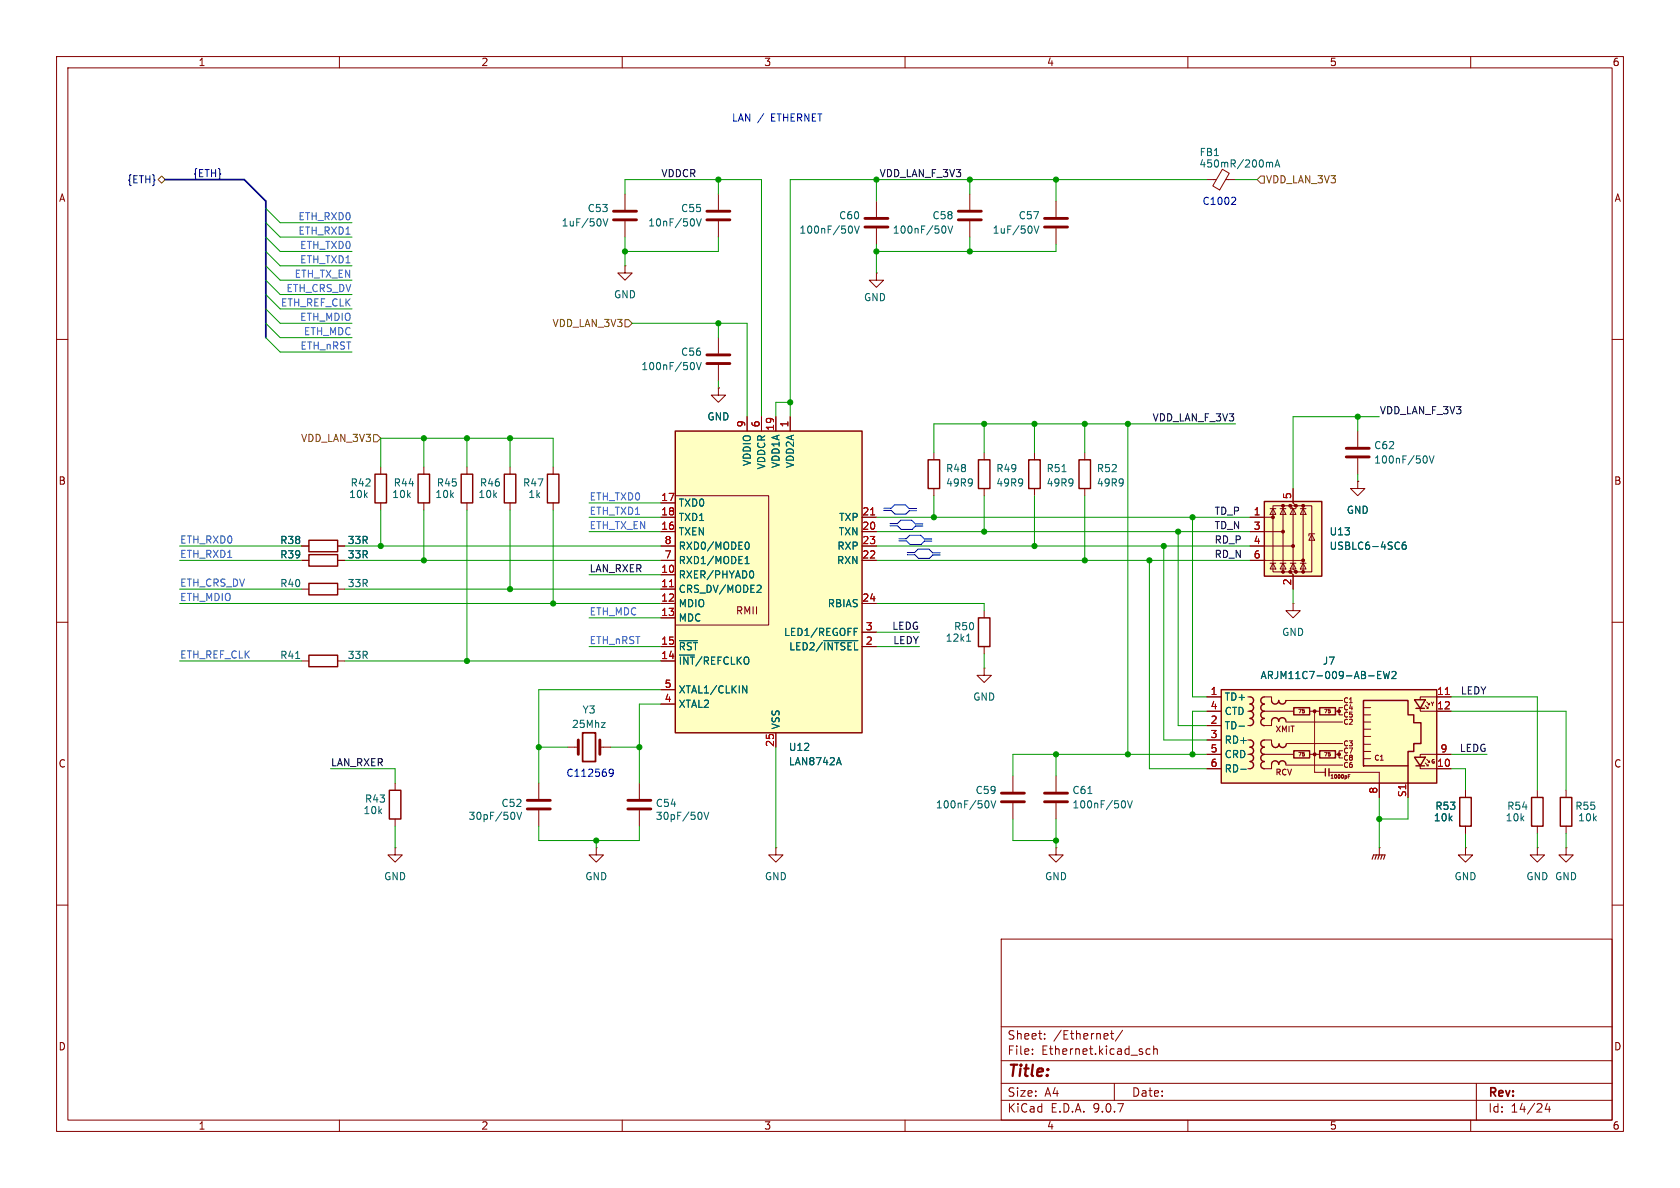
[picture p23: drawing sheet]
<svg xmlns="http://www.w3.org/2000/svg" width="297mm" height="210mm" viewBox="0 0 297 210" stroke-linecap="round" stroke-linejoin="round" font-family="sans-serif">
<defs><g id="words">
<text font-size="2.8" fill="#840000" x="178" y="190.9">Title:</text>
<g font-size="2.1" fill="#840000">
<text x="178" y="184">Sheet:</text>
<text x="186.2" y="184">/Ethernet/</text>
<text x="178" y="186.7">File:</text>
<text x="184.1" y="186.7">Ethernet.kicad_sch</text>
<text x="178" y="196.9">KiCad</text>
<text x="178" y="194.1">Size:</text>
<text x="184.7" y="194.1">A4</text>
<text x="185.7" y="196.9">E.D.A.</text>
<text x="193.3" y="196.9">9.0.7</text>
<text x="200" y="194.1">Date:</text>
<text x="263" y="194.3">Rev:</text>
<text x="263" y="196.9">Id:</text>
<text x="267.1" y="196.9">14/24</text>
</g>
<g font-size="1.8" fill="#840000">
<text x="35" y="11.9">1</text>
<text x="85" y="11.9">2</text>
<text x="135" y="11.9">3</text>
<text x="185" y="11.9">4</text>
<text x="235" y="11.9">5</text>
<text x="285" y="11.9">6</text>
<text x="10.3" y="35.9">A</text>
<text x="285.3" y="35.9">A</text>
<text x="10.3" y="85.9">B</text>
<text x="285.3" y="85.9">B</text>
<text x="130" y="108.8">RMII</text>
<text x="10.3" y="135.9">C</text>
<text x="285.3" y="135.9">C</text>
<text x="10.3" y="185.9">D</text>
<text x="285.3" y="185.9">D</text>
<text x="35" y="199.9">1</text>
<text x="85" y="199.9">2</text>
<text x="135" y="199.9">3</text>
<text x="185" y="199.9">4</text>
<text x="235" y="199.9">5</text>
<text x="285" y="199.9">6</text>
</g>
<g font-size="1.8" fill="#0000c2">
<text x="129.3" y="21.7">LAN /</text>
<text x="136.4" y="21.7">ETHERNET</text>
<text x="212.5" y="36.4">C1002</text>
<text x="100" y="137.5">C112569</text>
</g>
<g font-size="1.8" fill="#006464">
<text x="211.9" y="29.8">450mR/200mA</text>
<text x="212" y="27.8">FB1</text>
<text x="99.2" y="40.2">1uF/50V</text>
<text x="103.8" y="37.7">C53</text>
<text x="114.5" y="40.2">10nF/50V</text>
<text x="120.3" y="37.7">C55</text>
<text x="141.2" y="41.5">100nF/50V</text>
<text x="148.2" y="39">C60</text>
<text x="157.7" y="41.5">100nF/50V</text>
<text x="164.8" y="39">C58</text>
<text x="175.4" y="41.5">1uF/50V</text>
<text x="180" y="39">C57</text>
<text x="108.5" y="52.9">GND</text>
<text x="152.6" y="53.4">GND</text>
<text x="113.3" y="65.6">100nF/50V</text>
<text x="120.3" y="63.1">C56</text>
<text x="125" y="74.5">GND</text>
<text x="132.9" y="82.5" transform="rotate(-90 132.9 82.5)">VDDIO</text>
<text x="135.5" y="83.1" transform="rotate(-90 135.5 83.1)">VDDCR</text>
<text x="138" y="82.8" transform="rotate(-90 138 82.8)">VDD1A</text>
<text x="140.6" y="82.8" transform="rotate(-90 140.6 82.8)">VDD2A</text>
<text x="167.1" y="83.7">R48</text>
<text x="176" y="83.7">R49</text>
<text x="184.9" y="83.7">R51</text>
<text x="193.8" y="83.7">R52</text>
<text x="242.8" y="79.6">C62</text>
<text x="242.8" y="82.1">100nF/50V</text>
<text x="61.6" y="88.2">10k</text>
<text x="61.9" y="86.2">R42</text>
<text x="69.2" y="88.2">10k</text>
<text x="69.5" y="86.2">R44</text>
<text x="76.9" y="88.2">10k</text>
<text x="77.1" y="86.2">R45</text>
<text x="84.5" y="88.2">10k</text>
<text x="84.7" y="86.2">R46</text>
<text x="92.4" y="86.2">R47</text>
<text x="93.3" y="88.2">1k</text>
<text x="119.9" y="89.8">TXD0</text>
<text x="167.1" y="86.2">49R9</text>
<text x="176" y="86.2">49R9</text>
<text x="184.9" y="86.2">49R9</text>
<text x="193.8" y="86.2">49R9</text>
<text x="119.9" y="92.3">TXD1</text>
<text x="119.9" y="94.8">TXEN</text>
<text x="148.2" y="94.8">TXN</text>
<text x="148.2" y="92.3">TXP</text>
<text x="235" y="94.8">U13</text>
<text x="238" y="91">GND</text>
<text x="49.4" y="98.9">R39</text>
<text x="49.4" y="96.4">R38</text>
<text x="61.4" y="98.9">33R</text>
<text x="61.4" y="96.4">33R</text>
<text x="119.9" y="97.4">RXD0/MODE0</text>
<text x="119.9" y="99.9">RXD1/MODE1</text>
<text x="147.9" y="99.9">RXN</text>
<text x="147.9" y="97.4">RXP</text>
<text x="235" y="97.4">USBLC6-4SC6</text>
<text x="49.4" y="104">R40</text>
<text x="61.4" y="104">33R</text>
<text x="119.9" y="102.5">RXER/PHYAD0</text>
<text x="119.9" y="105">CRS_DV/MODE2</text>
<text x="119.9" y="107.5">MDIO</text>
<text x="146.2" y="107.5">RBIAS</text>
<text x="119.9" y="110.1">MDC</text>
<text x="138.5" y="112.6">LED1/REGOFF</text>
<text x="167.1" y="113.6">12k1</text>
<text x="168.6" y="111.6">R50</text>
<text x="226.6" y="112.6">GND</text>
<text x="49.4" y="116.7">R41</text>
<text x="61.4" y="116.7">33R</text>
<text x="119.9" y="115.2">~{RST}</text>
<text x="119.9" y="117.7">~{INT}/REFCLKO</text>
<text x="139.4" y="115.2">LED2/~{INTSEL}</text>
<text x="233.8" y="117.7">J7</text>
<text x="119.9" y="122.8">XTAL1/CLKIN</text>
<text x="119.9" y="125.3">XTAL2</text>
<text x="172" y="124.1">GND</text>
<text x="216.4" y="124.1">TD+</text>
<text x="222.8" y="120.2">ARJM11C7-009-AB-EW2</text>
<text x="101" y="128.9">25Mhz</text>
<text x="102.9" y="126.3">Y3</text>
<text x="138" y="129" transform="rotate(-90 138 129)">VSS</text>
<text x="216.4" y="126.6">CTD</text>
<text x="216.4" y="129.1">TD-</text>
<text x="216.4" y="131.7">RD+</text>
<text x="139.4" y="132.9">U12</text>
<text x="139.4" y="135.5">LAN8742A</text>
<text x="216.4" y="134.2">CRD</text>
<text x="216.4" y="136.8">RD-</text>
<text x="64.4" y="142.1">R43</text>
<text x="88.6" y="142.8">C52</text>
<text x="115.8" y="142.8">C54</text>
<text x="165.4" y="143.1">100nF/50V</text>
<text x="172.4" y="140.6">C59</text>
<text x="189.5" y="140.6">C61</text>
<text x="189.5" y="143.1">100nF/50V</text>
<text x="253.7" y="143.4">R53</text>
<text x="266.4" y="143.4">R54</text>
<text x="278.4" y="143.4">R55</text>
<text x="64.2" y="144.1">10k</text>
<text x="82.7" y="145.1">30pF/50V</text>
<text x="115.8" y="145.1">30pF/50V</text>
<text x="253.4" y="145.4">10k</text>
<text x="266.1" y="145.4">10k</text>
<text x="278.9" y="145.4">10k</text>
<text x="67.8" y="155.8">GND</text>
<text x="103.4" y="155.8">GND</text>
<text x="135.1" y="155.8">GND</text>
<text x="184.7" y="155.8">GND</text>
<text x="257" y="155.8">GND</text>
<text x="269.7" y="155.8">GND GND</text>
</g>
<g font-size="1.8" fill="#000084">
<text x="22.4" y="32.6">{ETH}</text>
<text x="34" y="31.4">{ETH}</text>
</g>
<g font-size="1.8" fill="#0f0f0f">
<text x="116.8" y="31.4">VDDCR</text>
<text x="155.4" y="31.4">VDD_LAN_F_3V3</text>
<text x="203.7" y="74.6">VDD_LAN_F_3V3</text>
<text x="243.8" y="73.3">VDD_LAN_F_3V3</text>
<text x="214.6" y="93.6">TD_N</text>
<text x="214.6" y="91.1">TD_P</text>
<text x="104.1" y="101.3">LAN_RXER</text>
<text x="214.6" y="98.7">RD_N</text>
<text x="214.6" y="96.2">RD_P</text>
<text x="157.6" y="111.4">LEDG</text>
<text x="157.8" y="114">LEDY</text>
<text x="258.2" y="122.8">LEDY</text>
<text x="58.4" y="135.5">LAN_RXER</text>
<text x="258" y="133">LEDG</text>
</g>
<g font-size="1.8" fill="#725600">
<text x="223.7" y="32.6">VDD_LAN_3V3</text>
<text x="97.6" y="58">VDD_LAN_3V3</text>
<text x="53.1" y="78.3">VDD_LAN_3V3</text>
</g>
<g font-size="1.8" fill="#2753c4">
<text x="52.7" y="39">ETH_RXD0</text>
<text x="52.7" y="41.6">ETH_RXD1</text>
<text x="53" y="44.1">ETH_TXD0</text>
<text x="53" y="46.6">ETH_TXD1</text>
<text x="50.5" y="51.7">ETH_CRS_DV</text>
<text x="52" y="49.2">ETH_TX_EN</text>
<text x="49.6" y="54.3">ETH_REF_CLK</text>
<text x="53" y="56.8">ETH_MDIO</text>
<text x="53.6" y="59.3">ETH_MDC</text>
<text x="53" y="61.9">ETH_nRST</text>
<text x="104.1" y="88.6">ETH_TXD0</text>
<text x="104.1" y="91.1">ETH_TXD1</text>
<text x="104.1" y="93.6">ETH_TX_EN</text>
<text x="31.7" y="98.7">ETH_RXD1</text>
<text x="31.7" y="96.2">ETH_RXD0</text>
<text x="31.7" y="106.3">ETH_MDIO</text>
<text x="31.7" y="103.8">ETH_CRS_DV</text>
<text x="104.1" y="114">ETH_nRST</text>
<text x="104.1" y="108.9">ETH_MDC</text>
<text x="31.7" y="116.5">ETH_REF_CLK</text>
</g>
<g font-size="1.8" fill="#a90000">
<text x="131.8" y="75.6" transform="rotate(-90 131.8 75.6)">9</text>
<text x="134.4" y="75.6" transform="rotate(-90 134.4 75.6)">6</text>
<text x="136.9" y="76.2" transform="rotate(-90 136.9 76.2)">19</text>
<text x="139.4" y="75.6" transform="rotate(-90 139.4 75.6)">1</text>
<text x="116.8" y="88.6">17</text>
<text x="228.3" y="88.3" transform="rotate(-90 228.3 88.3)">5</text>
<text x="116.8" y="91.2">18</text>
<text x="116.8" y="93.7">16</text>
<text x="152.4" y="91.2">21</text>
<text x="152.4" y="93.7">20</text>
<text x="221.5" y="91.2">1</text>
<text x="221.5" y="93.7">3</text>
<text x="116.8" y="101.3">10</text>
<text x="117.4" y="96.3">8</text>
<text x="117.4" y="98.8">7</text>
<text x="152.4" y="96.3">23</text>
<text x="152.4" y="98.8">22</text>
<text x="221.5" y="96.3">4</text>
<text x="221.5" y="98.8">6</text>
<text x="116.8" y="103.9">11</text>
<text x="116.8" y="106.4">12</text>
<text x="152.4" y="106.4">24</text>
<text x="228.3" y="103.6" transform="rotate(-90 228.3 103.6)">2</text>
<text x="116.8" y="109">13</text>
<text x="153" y="111.5">3</text>
<text x="116.8" y="114">15</text>
<text x="116.8" y="116.6">14</text>
<text x="153" y="114">2</text>
<text x="117.4" y="121.7">5</text>
<text x="117.4" y="124.2">4</text>
<text x="213.9" y="122.9">1</text>
<text x="213.9" y="125.5">4</text>
<text x="254" y="122.9">11</text>
<text x="254" y="125.5">12</text>
<text x="213.9" y="128">2</text>
<text x="213.9" y="130.6">3</text>
<text x="136.9" y="132.1" transform="rotate(-90 136.9 132.1)">25</text>
<text x="213.9" y="133.1">5</text>
<text x="213.9" y="135.6">6</text>
<text x="254" y="135.6">10</text>
<text x="254.6" y="133.1">9</text>
<text x="243.6" y="140.4" transform="rotate(-90 243.6 140.4)">8</text>
<text x="248.7" y="141" transform="rotate(-90 248.7 141)">S1</text>
</g>
<g font-size="1.4" fill="#840000">
<text x="225.4" y="129.6">XMIT</text>
<text x="225.4" y="137.3">RCV</text>
</g>
<g font-size="1.2" fill="#840000">
<text x="237.4" y="124.5">C1</text>
<text x="237.4" y="125.8">C4</text>
<text x="237.4" y="127">C5</text>
<text x="237.4" y="128.3">C2</text>
<text x="237.4" y="132.1">C3</text>
<text x="237.4" y="133.4">C7</text>
<text x="237.4" y="134.7">C8</text>
<text x="237.4" y="135.9">C6</text>
<text x="242.8" y="134.7">C1</text>
</g>
<g font-size=".9" fill="#840000">
<text x="252.8" y="125">Y</text>
<text x="229.4" y="126.3">75</text>
<text x="233.9" y="126.3">75</text>
<text x="229.4" y="133.9">75</text>
<text x="233.9" y="133.9">75</text>
<text x="235" y="137.8">1000pF</text>
<text x="252.9" y="135.2">G</text>
</g>
</g></defs>
<g fill="none" stroke="#840000" stroke-width=".18">
<path d="M10 10h277v190h-277zM12 12h273v186h-273zM60 10v2M110 10v2M160 10v2M210 10v2M260 10v2M154.9 35.6v2.8M154.9 48.3v1.2h-1.2l1.2 1.3 1.3-1.3h-1.3M154.9 48.3h.1M154.9 40.4v2.8M10 60h2"/>
<path d="M285 60h2M53.3 99.1h1.3M59.7 99.1h1.3M90.2 82.6v1.2M90.2 88.9v1.3M240 85.1v1.3h-1.2l1.2 1.2 1.3-1.2h-1.3M240 85.1h.1M10 110h2M285 110h2M95.2 138.4v2.8M100.3 132.1h1.9M106 132.1h1.9"/>
<path d="M69.8 149.9v1.2h-1.2l1.2 1.3 1.3-1.3h-1.3M69.8 149.9h.1M95.2 143.3v2.8M105.4 149.9v1.2h-1.3l1.3 1.3 1.3-1.3h-1.3M105.4 149.9h.1M10 160h2M177 166h108v32h-108zM285 160h2M60 198v2M110 198v2M160 198v2M177 194.5h108"/>
<path d="M177 191.5h108M177 187.5h108M177 181.5h108M182.5 186.3v.1M182.5 185.5v.1M184.7 183.6v.1M184.7 182.8v.1M196.3 182.7h.6M196.5 182.2v1.3l.4 .2M197 191.5v3M198.5 182.1l-1.3 2M203.3 185.5l-.4-.1-.3 .3v.4l.1 .2h.6"/>
<path d="M204 185.5l.2-.1 .3 .1 .1 .9M204 184.9v1.5M210 198v2M260 198v2M261 191.5v6.5M273.5 195l-.3 1.1h.9M273.9 195.6v1"/>
</g>
<path d="M152.9 38.6h4.1M152.9 40.1h4.1M102.2 130.8v2.6M106 130.8v2.6M93.2 141.5h4.1M93.2 143h4.1" fill="none" stroke="#840000" stroke-width=".51"/>
<path d="M103 129.5h2.3v5.1h-2.3z" fill="none" stroke="#840000" stroke-width=".3"/>
<path d="M150.4 39.9a.79 .79 0 0 1 0 1.3M151.1 39.9l.4 1.3 .4-1.3M106.3 127.7h.7l-.7 .9h.7M91 143.8v.8M91.4 143.6l.4 1.3 .4-1.3" fill="none" stroke="#006464" stroke-width=".18"/>
<path d="M54.6 98h5.1v2.1h-5.1zM89.2 83.8h2v5.1h-2z" fill="none" stroke="#840000" stroke-width=".25"/>
<path d="M223.5 88.6h10.2v13.3h-10.2z" fill="#ffffc2"/>
<g fill="#840000" stroke="#840000" stroke-width=".18">
<circle cx="225" cy="91.4" r=".25"/>
<circle cx="226.8" cy="89.4" r=".25"/>
<circle cx="226.8" cy="94" r=".25"/>
<circle cx="226.8" cy="101.1" r=".25"/>
<circle cx="228.1" cy="89.4" r=".25"/>
<circle cx="228.1" cy="101.1" r=".25"/>
<circle cx="228.6" cy="96.5" r=".25"/>
<circle cx="229.1" cy="89.4" r=".25"/>
<circle cx="229.1" cy="101.1" r=".25"/>
<circle cx="230.4" cy="89.4" r=".25"/>
<circle cx="230.4" cy="99.1" r=".25"/>
<circle cx="230.4" cy="101.1" r=".25"/>
</g>
<g fill="none" stroke="#840000" stroke-width=".18">
<path d="M110.5 34.3v2.8M110.5 39.1v2.8M127 34.3v2.8M127 39.1v2.8M171.4 34.3v2.8M171.4 39.1v2.8M186.7 35.6v2.8M213.4 31.8h1.6M216.1 29.9l1.2 .7-1.7 3-1.2-.7zM216.7 31.8h1.7M110.5 47v1.3h-1.3l1.3 1.2 1.3-1.2h-1.3M110.5 47h.1"/>
<path d="M127 59.7v2.8M186.7 40.4v2.8M127 68.6v1.3h-1.3l1.3 1.2 1.3-1.2h-1.3M127 68.6h.1M127 64.5v2.8M240 76.2v2.8M53.3 96.5h1.3M59.7 96.5h1.3M67.3 82.6v1.2M67.3 88.9v1.3M74.9 82.6v1.2M74.9 88.9v1.3"/>
<path d="M82.5 82.6v1.2M82.5 88.9v1.3M97.8 82.6v1.2M97.8 88.9v1.3M165.1 80v1.3M165.1 86.4v1.2M182.9 80v1.3M182.9 86.4v1.2M191.8 80v1.3M191.8 86.4v1.2M221 91.4h4M221 94h5.8"/>
<path d="M221 96.5h7.6M221 99.1h9.4M224.5 99.6h1.1M224.5 89.9h1.1M225 89.9l.6 1h-1.1zM225 99.6l.6 1h-1.1zM226.3 99.6h1M226.3 89.9h1M226.8 89.9l.5 1h-1zM226.8 99.6l.5 1h-1zM226.8 89.4h-1.8v11.7h1.8M228.1 89.4h2.3v11.7h-1.3"/>
<path d="M228.1 89.4h-1.3v11.7h1.3l.5 .5v2.5M228.1 89.4l.5 .5v10.7l.5 .5M228.1 99.6h1M228.1 89.9h1M228.6 89.9l.5 1h-1zM228.6 99.6l.5 1h-1zM228.6 86.4v2.5l.5 .5M229.9 99.6h1M229.9 89.9h1M230.4 99.6l.5 1h-1zM230.4 89.4h1.5v11.7h-1.5M230.4 89.9l.5 1h-1z"/>
<path d="M231.9 94.5l.5 1h-1zM232.4 94.4h-1v.3M240 81v2.8M53.3 104.1h1.3M59.7 104.1h1.3M174 118.1v1.3h-1.3l1.3 1.3 1.3-1.3h-1.3M174 118.1h.1M174 108v1.2M174 114.3v1.3M228.1 101.1h1M69.8 138.4v1.3M113 138.4v2.8"/>
<path d="M179.1 137.2v2.8M186.7 137.2v2.8M271.8 139.7v1.3M69.8 144.8v1.3M113 143.3v2.8M137.2 149.9v1.2h-1.3l1.3 1.3 1.2-1.3h-1.2M137.2 149.9h.1M179.1 142v2.8M186.7 149.9v1.2h-1.3l1.3 1.3 1.3-1.3h-1.3M186.7 149.9h.1M186.7 142v2.8M271.8 146.1v1.2"/>
</g>
<g fill="none" stroke="#840000" stroke-width=".25">
<path d="M54.6 95.5h5.1v2h-5.1zM66.3 83.8h2v5.1h-2zM73.9 83.8h2v5.1h-2zM81.5 83.8h2.1v5.1h-2.1zM96.8 83.8h2v5.1h-2zM164.1 81.3h2v5.1h-2zM181.9 81.3h2v5.1h-2zM190.8 81.3h2v5.1h-2zM223.5 88.6h10.2v13.3h-10.2zM54.6 103.1h5.1v2.1h-5.1zM173 109.2h2v5.1h-2zM68.8 139.7h2.1v5.1h-2.1z"/>
<path d="M270.8 141h2v5.1h-2z"/>
</g>
<g fill="none" stroke="#006464" stroke-width=".18">
<path d="M106.6 38.7l.4 1.2 .5-1.2M122.7 38.9v.8M123.1 38.7l.5 1.2 .4-1.2M166.9 39.9a.79 .79 0 0 1 0 1.3M167.6 39.9l.4 1.3 .4-1.3M182.8 39.9l.4 1.3 .5-1.3M224.3 28.7l.1 .2M224.4 28.9v.6M224.4 28.9l.2-.2h.3l.1 .8M225.4 29.5l.4-1.2 .4 1.2M225.5 29.2h.6M122.5 64.1a.79 .79 0 0 1 0 1.2"/>
<path d="M123.1 64.1l.5 1.2 .4-1.2M187.7 83.4h.8M248.5 95.8l-.4 .1a.86 .86 0 0 0 0 1.2l.4-.1 .1-.4-.2-.3h-.3l-.2 .3M252 80.6a.79 .79 0 0 1 0 1.3M252.7 80.6l.4 1.3 .4-1.3M170.9 113.4h.7M171.1 112.3l.1-.2v1.3M124 143.8v.8M124.5 143.6l.4 1.3 .4-1.3M174.5 141.5a.79 .79 0 0 1 0 1.3M175.2 141.5l.4 1.3 .4-1.3M192.3 140.3h.7"/>
<path d="M198.7 141.5a.79 .79 0 0 1 0 1.3M199.3 141.5l.5 1.3 .4-1.3"/>
</g>
<g fill="none" stroke="#840000" stroke-width=".51">
<path d="M108.5 37.3h4M108.5 38.9h4M125 37.3h4M125 38.9h4M169.4 37.3h4.1M169.4 38.9h4.1M184.7 38.6h4M184.7 40.1h4M125 62.7h4M125 64.3h4M238 79.2h4.1M238 80.8h4.1"/>
<path d="M111 141.5h4.1M111 143h4.1M177 140.2h4.1M177 141.7h4.1M184.7 140.2h4M184.7 141.7h4"/>
</g>
<path d="M119.4 76.2h33v53.3h-33z" fill="#ffffc2"/>
<path d="M119.4 76.2h33v53.3h-33zM173 81.3h2v5.1h-2zM54.6 115.8h5.1v2.1h-5.1z" fill="none" stroke="#840000" stroke-width=".25"/>
<g fill="none" stroke="#840000" stroke-width=".18">
<path d="M132.1 73.7v2.5M134.6 73.7v2.5M137.2 73.7v2.5M139.7 73.7v2.5M116.8 88.9h2.6M116.8 91.4h2.6M116.8 94h2.6M116.8 96.5h2.6M116.8 99.1h2.6M119.4 87.6h16.5v22.9h-16.5M152.4 91.4h2.5M152.4 94h2.5"/>
<path d="M152.4 96.5h2.5M152.4 99.1h2.5M174 80v1.3M174 86.4v1.2M53.3 116.8h1.3M59.7 116.8h1.3M116.8 101.6h2.6M116.8 104.1h2.6M116.8 106.7h2.6M116.8 109.2h2.6M116.8 114.3h2.6M116.8 116.8h2.6"/>
<path d="M152.4 106.7h2.5M152.4 114.3h2.5M152.4 111.8h2.5M116.8 121.9h2.6M116.8 124.5h2.6M137.2 129.5v2.6M243.8 149.9h.1M243.8 149.9v1.2"/>
</g>
<g fill="none" stroke="#006464" stroke-width=".18">
<path d="M131.7 99.6h.7M131.7 98.7l.4-.3v1.2M131.9 95.9l.1-.1a.68 .68 0 0 1 .5 .7 .68 .68 0 0 1-.5 .6l-.1-.1M52.3 116.4h.7M120.1 113.3h3.2M132.8 100.9a.68 .68 0 0 1 .4 .6 .68 .68 0 0 1-.4 .7M134.3 103.4l.3 .3-.1 .3-.7 .7h.8M145.6 113.3h6.1M151 111.7h.4M151 111.1h.6M131.3 121.2l.7 1.3v-1.3M148 134.8h.6"/>
<path d="M148.3 133.9l.4 1.3"/>
</g>
<path d="M153.9 91h.7M118.4 103.7h.7" fill="none" stroke="#a90000" stroke-width=".18"/>
<path d="M242.6 151.9l.2-.8h2.1l-.3 .8M243.3 151.1l-.2 .8M243.8 151.1l-.2 .8M244.3 151.1l-.2 .8" fill="none" stroke="#840000" stroke-width=".2"/>
<path d="M215.9 121.9h38.1v16.5h-38.1z" fill="#ffffc2"/>
<g fill="#840000" stroke="#840000" stroke-width=".18">
<circle cx="232.4" cy="125.7" r=".25"/>
<circle cx="232.4" cy="133.3" r=".25"/>
<circle cx="236.7" cy="125.7" r=".25"/>
<circle cx="236.7" cy="133.3" r=".25"/>
</g>
<g fill="none" stroke="#840000" stroke-width=".18">
<path d="M127 68.6h.1M132.1 73.7v2.5M134.6 73.7v2.5M137.2 73.7v2.5M139.7 73.7v2.5M53.3 96.5h1.3M53.3 99.1h1.3M59.7 96.5h1.3M59.7 99.1h1.3M116.8 88.9h2.6M116.8 91.4h2.6M116.8 94h2.6"/>
<path d="M116.8 96.5h2.6M116.8 99.1h2.6M152.4 91.4h2.5M152.4 94h2.5M152.4 96.5h2.5M152.4 99.1h2.5M221 91.4h2.5M221 94h2.5M221 96.5h2.5M221 99.1h2.5M228.6 86.4v2.5M240 85.1h.1"/>
<path d="M116.8 101.6h2.6M116.8 104.1h2.6M116.8 106.7h2.6M116.8 109.2h2.6M116.8 114.3h2.6M116.8 116.8h2.6M152.4 106.7h2.5M152.4 114.3h2.5M152.4 111.8h2.5M228.6 106.7v1.3h-1.3l1.3 1.2 1.3-1.2h-1.3M228.6 106.7h.1M228.6 101.6v2.5"/>
<path d="M116.8 121.9h2.6M116.8 124.5h2.6M137.2 129.5v2.6M213.4 125.7h2.5M213.4 133.4h2.5M213.4 123.2h2.5M213.4 128.3h2.5M213.4 130.8h2.5M213.4 135.9h2.5M220.6 125.7h.4M220.6 133.4h.4M220.6 123.2h.4"/>
<path d="M220.6 128.3h.4M220.6 130.8h.4M220.6 135.9h.4M223.5 123.2h1.3v.6M223.5 130.8h1.3v.6M223.5 125.7h5.2M223.5 133.4h5.1M224.8 127.6v.7h-1.3M224.8 135.3v.6h-1.3M227.3 123.8h10.1M227.3 127.6h10.1M227.3 135.3h10.1"/>
<path d="M227.5 131.4h9.9M231.5 125.7h1.8M231.5 133.4h1.8M232.4 125.7v10.8h1.9M234.9 136.5h8.9v4.5M236.2 125.7h.5M236.2 133.4h.5M237.4 125.1h-.7v1.3h.7M237.4 132.7h-.7v1.3h.7M238.4 137.2h.2M238.7 136.9h-.3v.7M241 127.6h1.3"/>
<path d="M241 128.9h1.3M241 130.2h1.3M241 131.6h1.3M241 132.8h1.3M241 125.1h1.3M241 126.4h1.3M241 134.1h1.3M248.9 138.4v2.6M251.1 125.2v.5h5.4M251.1 135.4v.5h5.4M252 124.7l.5 .5h-.3M252 134.9l.5 .5h-.3"/>
<path d="M252.2 124.1l.5 .5h-.2M252.2 134.2l.5 .5h-.2M252.5 125v.2M252.5 135.1v.3M256.5 123.2h-5.4v.5M256.5 133.4h-5.4v.5M259.1 139.7v1.3M276.9 139.7v1.3M259.1 149.9v1.2h-1.3l1.3 1.3 1.2-1.3h-1.2M259.1 149.9h.1M259.1 146.1v1.2M271.8 149.9v1.2h-1.3l1.3 1.3 1.2-1.3h-1.2"/>
<path d="M271.8 149.9h.1M276.9 149.9v1.2h-1.3l1.3 1.3 1.2-1.3h-1.2M276.9 149.9h.1M276.9 146.1v1.2"/>
</g>
<g fill="none" stroke="#840000" stroke-width=".25">
<path d="M215.9 121.9h38.1v16.5h-38.1zM221 130.8a.64 .64 0 0 1 .6 .6 .64 .64 0 0 1-.6 .7M221 123.2a.63 .63 0 0 1 .6 .6 .63 .63 0 0 1-.6 .7 .64 .64 0 0 1 .6 .6 .64 .64 0 0 1-.6 .6 .64 .64 0 0 1 .6 .7 .64 .64 0 0 1-.6 .6M221 132.1a.63 .63 0 0 1 .6 .6 .63 .63 0 0 1-.6 .6 .64 .64 0 0 1 .6 .7 .64 .64 0 0 1-.6 .6 .64 .64 0 0 1 .6 .6 .64 .64 0 0 1-.6 .7M221 127a.63 .63 0 0 1 .6 .6 .63 .63 0 0 1-.6 .7M223.5 123.2a.63 .63 0 0 0-.6 .6 .63 .63 0 0 0 .6 .7 .64 .64 0 0 0-.6 .6 .64 .64 0 0 0 .6 .6 .64 .64 0 0 0-.6 .7 .64 .64 0 0 0 .6 .6 .64 .64 0 0 0-.6 .6 .64 .64 0 0 0 .6 .7M223.5 130.8a.63 .63 0 0 0-.6 .6 .63 .63 0 0 0 .6 .7M223.5 132.1a.63 .63 0 0 0-.6 .6 .63 .63 0 0 0 .6 .7 .64 .64 0 0 0-.6 .6 .64 .64 0 0 0 .6 .6 .64 .64 0 0 0-.6 .7 .64 .64 0 0 0 .6 .6M227.3 123.8a.64 .64 0 0 1-.6 .7 .64 .64 0 0 1-.6-.7 .64 .64 0 0 1-.7 .7 .64 .64 0 0 1-.6-.7M227.3 127.5a.64 .64 0 0 0-.6-.6 .64 .64 0 0 0-.6 .6 .64 .64 0 0 0-.7-.6 .64 .64 0 0 0-.6 .6M227.3 135.1a.64 .64 0 0 0-.6-.6 .64 .64 0 0 0-.6 .6 .64 .64 0 0 0-.7-.6 .64 .64 0 0 0-.6 .6M227.4 131.5a.64 .64 0 0 1-.6 .6 .64 .64 0 0 1-.7-.6 .64 .64 0 0 1-.6 .6 .64 .64 0 0 1-.6-.6"/>
<path d="M228.7 125.1h2.8v1.3h-2.8zM228.7 132.7h2.8v1.3h-2.8zM233.3 125.1h2.8v1.3h-2.8zM233.3 132.7h2.8v1.3h-2.8zM234.3 135.9v1.3M234.9 135.9v1.3M241 123.8h7.9v2.6h1v1.4h1.3v3.6h-1.3v1.4h-1v2.6h-7.9zM248.9 135.4v3M250.1 123.7h1.9l-.9 1.5zM250.1 133.9h1.9l-.9 1.5zM250.3 125.2h1.5M250.3 135.4h1.5"/>
<path d="M258.1 141h2v5.1h-2zM275.8 141h2.1v5.1h-2.1z"/>
</g>
<g fill="none" stroke="#006464" stroke-width=".18">
<path d="M131.7 99.6h.7M131.7 98.7l.4-.3v1.2M131.9 95.9l.1-.1a.68 .68 0 0 1 .5 .7 .68 .68 0 0 1-.5 .6l-.1-.1M248.5 95.8l-.4 .1a.86 .86 0 0 0 0 1.2l.4-.1 .1-.4-.2-.3h-.3l-.2 .3M120.1 113.3h3.2M132.8 100.9a.68 .68 0 0 1 .4 .6 .68 .68 0 0 1-.4 .7M134.3 103.4l.3 .3-.1 .3-.7 .7h.8M145.6 113.3h6.1M151 111.7h.4M151 111.1h.6M243.5 119.3h.5M244.1 118.7h-.6v1.3h.6"/>
<path d="M244.6 118.7l.3 1.3 .2-.9 .3 .9 .3-1.3M246.1 118.8l.5-.1 .2 .4-.8 .9h.8M131.3 121.2l.7 1.3v-1.3M148 134.8h.6M148.3 133.9l.4 1.3M219 128.4h1M219.4 136h.9"/>
</g>
<path d="M153.9 91h.7M118.4 103.7h.7M255.5 122.8h.7" fill="none" stroke="#a90000" stroke-width=".18"/>
<path d="M28.6 31.1l.6 .7-.6 .6-.7-.6zM222.9 31.1h.6v1.3h-.6l-.7-.6zM110.5 56.5h.6l.7 .7-.7 .6h-.6zM66 76.8h.7l.6 .7-.6 .6h-.7z" fill="none" stroke="#725600" stroke-width=".18"/>
<g fill="none" stroke="#0000c2" stroke-width=".18">
<path d="M218.2 34.9l.3 .2-.1 .3-.7 .7h.8M156.2 89.8h1.3l.6-.5h2l.6 .6h1.3M156.3 90.2h1.3l.6 .7h2l.6-.6h1.3M156.3 90.2h.1M157.3 92.6h1.3l.6-.6h2l.6 .6h1.3M157.4 92.9v.1M157.4 92.9h1.3l.6 .7h2l.6-.6h1.3M158.9 95.2h1.3l.6-.6h2l.6 .7h1.3M158.9 95.6h1.3l.7 .7h1.9l.6-.6h1.3M160.4 97.7h1.3l.6-.6h1.9l.7 .6h1.3M160.4 98.1h1.3l.7 .6h1.9l.6-.6h1.3M160.4 98.1h.1"/>
<path d="M162 89.9h.1M163.1 92.6h.1M166.2 97.7h.1M107.8 136.1l.1-.1 .5 .1a.84 .84 0 0 1-.3 1.1h-.3M108.4 136.5l-.2 .3-.4-.2"/>
</g>
<path d="M29.2 31.8h14l3.8 3.8v24.1" fill="none" stroke="#000084" stroke-width=".3"/>
<g fill="none" stroke="#009600" stroke-width=".18">
<path d="M47 39.4l2.5 2.5h12.7M47 36.8l2.5 2.6h12.7M110.5 34.3v-2.5h24.1v41.9M127 31.8v2.5M154.9 31.8v3.8M171.4 31.8v2.5M186.7 31.8v3.8M213.4 31.8h-73.7v41.9M218.4 31.8h3.8M47 54.6l2.5 2.6h12.7M47 41.9l2.5 2.6h12.7M47 57.2l2.5 2.5h12.7"/>
<path d="M47 59.7l2.5 2.5h12.7M47 47l2.5 2.5h12.7M47 52.1l2.5 2.5h12.7M47 44.5l2.5 2.5h12.7M47 49.5l2.5 2.6h12.7M110.5 41.9v5.1M111.8 57.2h20.3v16.5M127 41.9v2.6h-16.5M127 57.2v2.5M154.9 43.2v5.1M171.4 41.9v2.6M186.7 43.2v1.3h-31.8"/>
<path d="M74.9 77.5v5.1M82.5 77.5v5.1M90.2 77.5v5.1M127 67.3v1.3M139.7 71.1h-2.5v2.6M174 74.9v5.1M182.9 74.9v5.1M191.8 74.9v5.1M199.4 74.9v58.5M218.4 74.9h-53.3v5.1M240 73.7v2.5M243.8 73.7h-15.2v12.7"/>
<path d="M31.7 96.5h21.6M31.7 99.1h21.6M61 96.5h55.8M61 99.1h55.8M67.3 82.6v-5.1h30.5v5.1M67.3 90.2v6.3M74.9 90.2v8.9M82.5 90.2v26.6M90.2 90.2v13.9M97.8 90.2v16.5M104.1 94h12.7M104.1 91.4h12.7"/>
<path d="M104.1 88.9h12.7M154.9 96.5h66.1M154.9 99.1h66.1M154.9 94h66.1M154.9 91.4h66.1M165.1 87.6v3.8M174 87.6v6.4M182.9 87.6v8.9M191.8 87.6v11.5M203.2 99.1v36.8h10.2M205.7 96.5v34.3h7.7M208.3 94v34.3h5.1"/>
<path d="M210.8 91.4v31.8h2.6M240 83.8v1.3M31.7 104.1h21.6M31.7 106.7h85.1M31.7 116.8h21.6M61 104.1h55.8M61 116.8h55.8M104.1 114.3h12.7M104.1 109.2h12.7M104.1 101.6h12.7M154.9 106.7h19.1v1.3M154.9 111.8h7.7"/>
<path d="M154.9 114.3h7.7M174 115.6v2.5M228.6 104.1v2.6M58.4 135.9h11.4v2.5M95.2 132.1h5.1M107.9 132.1h5.1M116.8 121.9h-21.6v16.5M116.8 124.5h-3.8v13.9M137.2 132.1v17.8M186.7 133.4v3.8M213.4 133.4h-34.3v3.8M213.4 125.7h-2.6v7.7"/>
<path d="M256.5 133.4h6.4M256.5 135.9h2.6v3.8M256.5 123.2h15.3v16.5M256.5 125.7h20.4v14M69.8 146.1v3.8M95.2 146.1v2.5h17.8v-2.5M105.4 148.6v1.3M179.1 144.8v3.8h7.6M186.7 144.8v5.1M243.8 141v8.9M248.9 141v3.8h-5.1M259.1 147.3v2.6"/>
<path d="M271.8 147.3v2.6M276.9 147.3v2.6"/>
</g>
<g fill="#009600" stroke="#009600" stroke-width=".18">
<circle cx="127" cy="31.8" r=".46"/>
<circle cx="82.5" cy="77.5" r=".46"/>
<circle cx="74.9" cy="77.5" r=".46"/>
<circle cx="90.2" cy="77.5" r=".46"/>
<circle cx="127" cy="57.2" r=".46"/>
<circle cx="139.7" cy="71.1" r=".46"/>
<circle cx="110.5" cy="44.5" r=".46"/>
<circle cx="95.2" cy="132.1" r=".46"/>
<circle cx="113" cy="132.1" r=".46"/>
<circle cx="105.4" cy="148.6" r=".46"/>
<circle cx="97.8" cy="106.7" r=".46"/>
<circle cx="90.2" cy="104.1" r=".46"/>
<circle cx="74.9" cy="99.1" r=".46"/>
<circle cx="67.3" cy="96.5" r=".46"/>
<circle cx="82.5" cy="116.8" r=".46"/>
<circle cx="191.8" cy="74.9" r=".46"/>
<circle cx="205.7" cy="96.5" r=".46"/>
<circle cx="208.3" cy="94" r=".46"/>
<circle cx="203.2" cy="99.1" r=".46"/>
<circle cx="186.7" cy="148.6" r=".46"/>
<circle cx="199.4" cy="133.4" r=".46"/>
<circle cx="210.8" cy="133.4" r=".46"/>
<circle cx="186.7" cy="133.4" r=".46"/>
<circle cx="191.8" cy="99.1" r=".46"/>
<circle cx="174" cy="94" r=".46"/>
<circle cx="182.9" cy="96.5" r=".46"/>
<circle cx="182.9" cy="74.9" r=".46"/>
<circle cx="199.4" cy="74.9" r=".46"/>
<circle cx="174" cy="74.9" r=".46"/>
<circle cx="171.4" cy="31.8" r=".46"/>
<circle cx="154.9" cy="31.8" r=".46"/>
<circle cx="165.1" cy="91.4" r=".46"/>
<circle cx="186.7" cy="31.8" r=".46"/>
<circle cx="154.9" cy="44.5" r=".46"/>
<circle cx="171.4" cy="44.5" r=".46"/>
<circle cx="240" cy="73.7" r=".46"/>
<circle cx="243.8" cy="144.8" r=".46"/>
<circle cx="210.8" cy="91.4" r=".46"/>
</g>
<use href="#words"/>
</svg>
